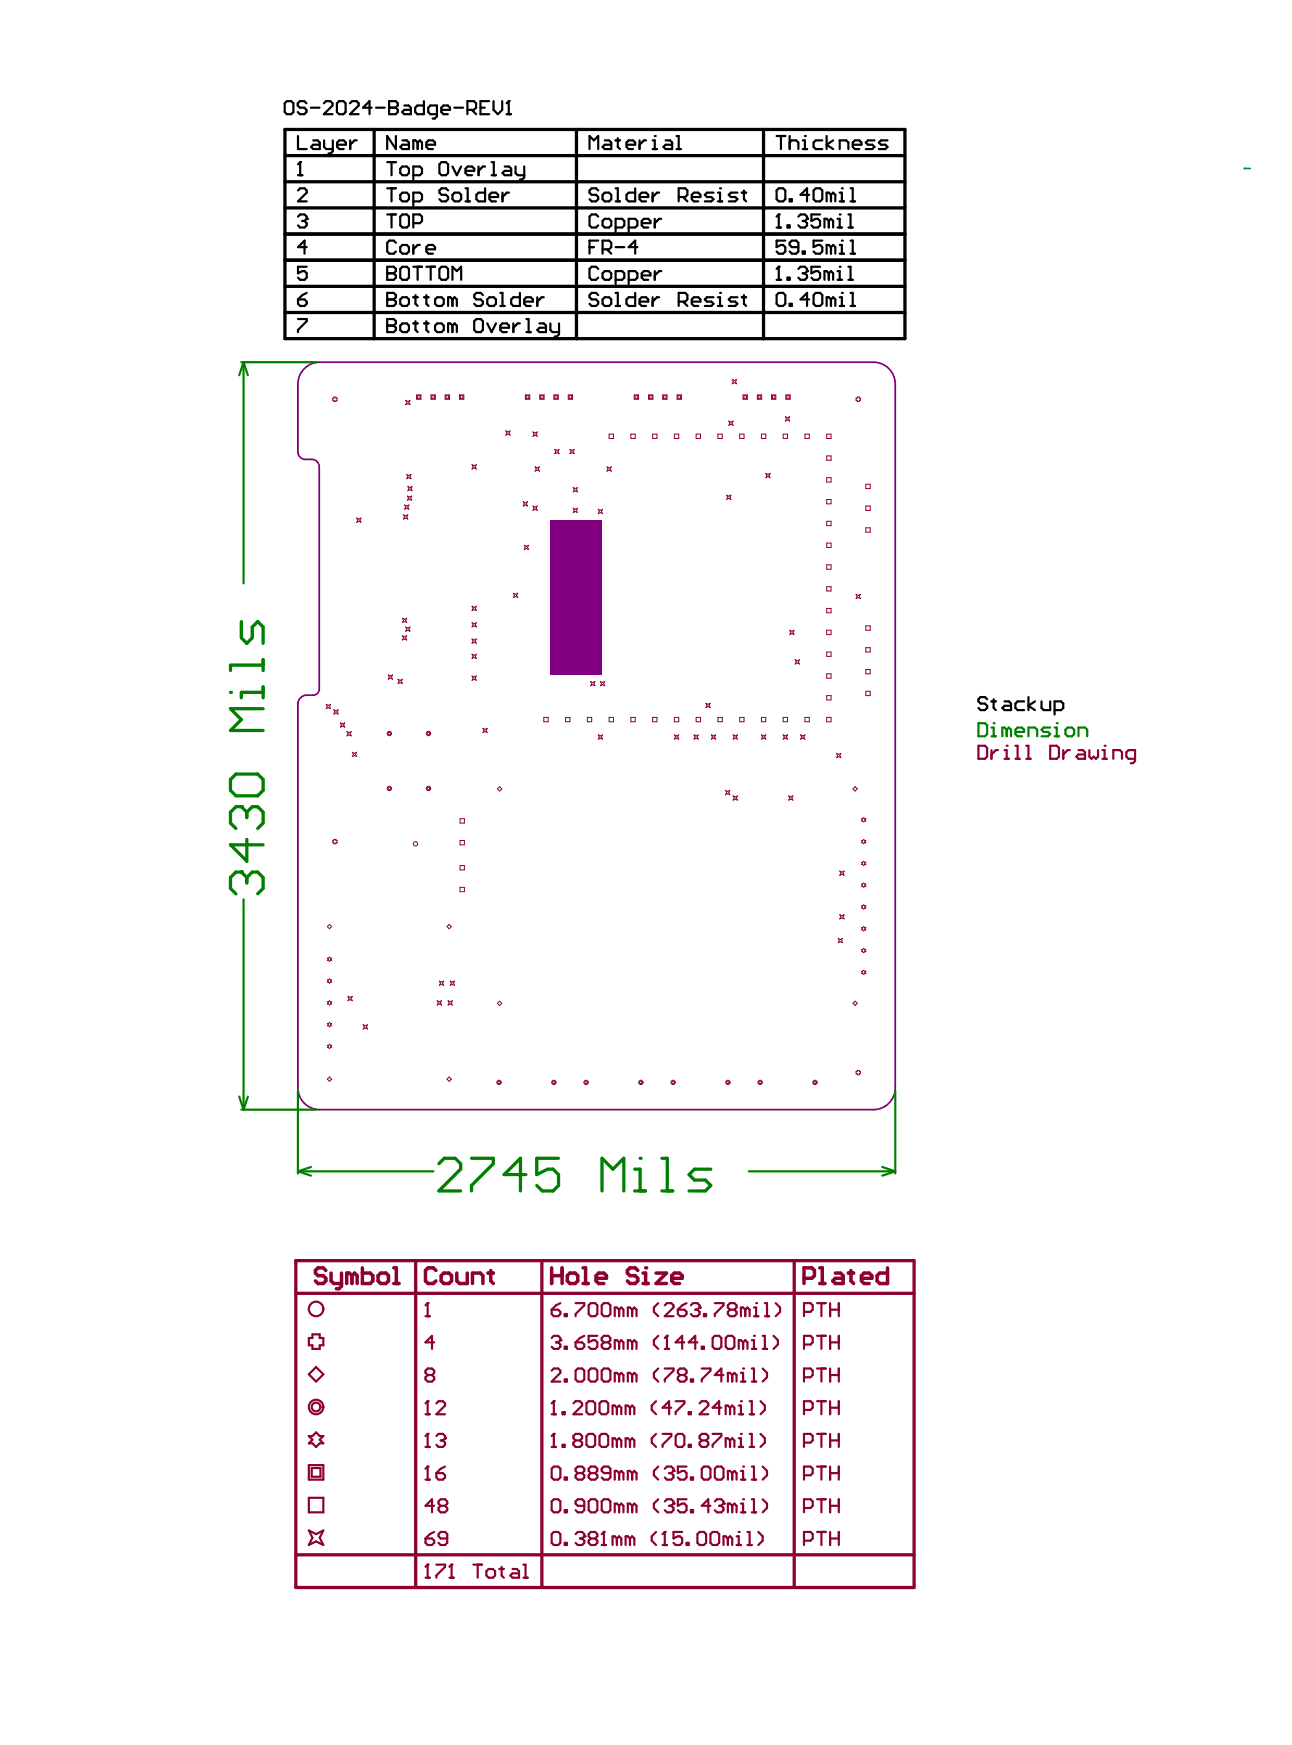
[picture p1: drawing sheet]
<svg xmlns="http://www.w3.org/2000/svg" width="501mm" height="677mm" viewBox="0 0 501 677" stroke-linecap="round" stroke-linejoin="round" font-family="sans-serif">
<path d="M124 140.5h214.9M118.5 178.2h2.5M119 269.7h2.5" fill="none" stroke="#800080" stroke-width=".67"/>
<path d="M115.6 149v26.4M347.4 149v273M123.9 181.1v86.2M115.6 273.1v148.9M124 430.5h214.9" fill="none" stroke="#800080" stroke-width=".68"/>
<path d="M213.7 201.8h19.8v60h-19.8z" fill-rule="evenodd" fill="#800080"/>
<path d="M124 140.5a8.4 8.4 0 0 0-8.4 8.5M338.9 140.5a8.4 8.4 0 0 1 8.5 8.5M115.6 175.4l.6 1.7 1 .8 1.3 .3M121 178.2l1.8 .7 .8 .9 .3 1.3M119 269.7a3.4 3.4 0 0 0-3.4 3.4M123.9 267.3l-.3 1.1-.6 .8-1.5 .5M115.6 422a8.4 8.4 0 0 0 8.4 8.5M347.4 422a8.4 8.4 0 0 1-8.5 8.5" fill="none" stroke="#800080" stroke-width=".68"/>
<path d="M482.8 65.3h2.3" fill="none" stroke="#008080" stroke-width=".68"/>
<circle cx="482.8" cy="65.3" r=".34" fill="#008080"/>
<path d="M145.2 50.2v81.2M223.7 50.2v81.2M296.3 50.2v81.2M351.1 50.2h-240.5v81.2h240.5v-81.2M110.6 70.5h240.5M110.6 60.4h240.5M110.6 90.8h240.5M110.6 80.7h240.5M110.6 111.1h240.5M110.6 100.9h240.5M110.6 121.2h240.5" fill="none" stroke="#000" stroke-width="1.3"/>
<g fill="none" stroke="#000" stroke-width=".84">
<path d="M111.3 39.2h1.7l.8 .9v3.4l-.8 .8h-1.7l-.8-.8v-3.4zM131.6 39.2h1.6l.9 .9v3.4l-.9 .8h-1.6l-.9-.8v-3.4zM151 39.2h2.5l.8 .9v.8l-.8 .9 .8 .8v.9l-.8 .8h-2.5zM164.5 39.2v5.1h-2.6l-.8-.8v-1.7l.8-.9h2.6M189.8 39.2h-3.4v5.1h3.4M191.5 39.2v3.4l1.7 1.7 1.7-1.7v-3.4M115.6 52.8v5h3.4M118.9 40.1l-.8-.9h-1.7l-.9 .9v.8l.9 .9h1.7l.8 .8v.9l-.8 .8h-1.7l-.9-.8M120.6 41.8h3.4M121.5 54.5h1.7l.9 .8v2.5h-2.6l-.8-.8 .8-.9h2.6M125.7 40.1l.8-.9h1.7l.8 .9v.8l-3.3 3.4h3.3M125.8 54.5v2.5l.8 .8h2.5"/>
<path d="M129.1 54.5v4.2l-.8 .8h-.9M130.8 56.1h3.4v-.8l-.9-.8h-1.6l-.9 .8v1.7l.9 .8h1.6M135.8 40.1l.8-.9h1.7l.9 .9v.8l-3.4 3.4h3.4M135.9 54.5v3.3M138.4 54.5h-.8l-1.7 1.6M144.2 41.8h-3.4l2.6-2.6v5.1M145.9 41.8h3.4M151 41.8h2.5M153.6 52.8v5l-3.4-5v5M156.1 54.5h1.7l.9 .8v2.5h-2.6l-.8-.8 .8-.9h2.6M156.9 40.9h1.7l.8 .9v2.5h-2.5l-.9-.8 .9-.9h2.5M162 55.3l-.8-.8h-.8v3.3"/>
<path d="M162 55.3l.9-.8 .8 .8v2.5M162 55.3v2.5M165.4 56.1h3.4v-.8l-.8-.8h-1.7l-.9 .8v1.7l.9 .8h1.7M169.5 44.3h-2.5l-.8-.8v-1.7l.8-.9h2.5v4.3l-.8 .8h-.8M171.2 42.6h3.4v-.8l-.8-.9h-1.7l-.9 .9v1.7l.9 .8h1.7M176.3 41.8h3.4M181.4 42.6h2.5l.8-.8v-1.7l-.8-.9h-2.5v5.1M183 42.6l1.7 1.7M186.4 41.8h1.7M196.5 44.3h1.7M196.5 40.1l.9-.9v5.1M228.7 57.8v-5l1.7 1.7 1.7-1.7v5"/>
<path d="M234.6 54.5h1.7l.9 .8v2.5h-2.6l-.8-.8 .8-.9h2.6M238.9 54.5h1.6M239.7 53.6v3.4l.8 .8M243.1 56.1h3.4v-.8l-.9-.8h-1.7l-.8 .8v1.7l.8 .8h1.7M248.1 54.5v3.3M250.7 54.5h-.9l-1.7 1.6M253.2 54.5h.9v3.3M253.2 57.8h1.7M258.3 54.5h1.7l.8 .8v2.5h-2.5l-.9-.8 .9-.9h2.5M262.5 57.8h1.7M262.5 52.8h.8v5M301.3 52.8h3.4"/>
<path d="M303 52.8v5M306.4 55.3l.8-.8h1.7l.9 .8v2.5M306.4 52.8v5M311.4 54.5h.9v3.3M311.4 57.8h1.7M319 54.5h-2.5l-.8 .8v1.7l.8 .8h2.5M320.7 52.8v5M323.3 54.5l-2.6 1.6 2.6 1.7M325.8 57.8v-3.3h2.5l.9 .8v2.5M330.9 56.1h3.3v-.8l-.8-.8h-1.7l-.8 .8v1.7l.8 .8h1.7M339.3 54.5h-2.5l-.9 .8 .9 .8h1.7l.8 .9-.8 .8h-2.6M344.4 54.5h-2.6l-.8 .8 .8 .8h1.7l.9 .9-.9 .8h-2.5"/>
<path d="M115.6 68h1.7M115.6 63.8l.9-.9v5.1M115.6 73.9l.9-.8h1.7l.8 .8v.8l-3.4 3.4h3.4M150.2 73.1h3.4M150.2 62.9h3.4M151.9 62.9v5.1M151.9 73.1v5M156.1 64.6h1.7l.9 .8v1.7l-.9 .9h-1.7l-.8-.9v-1.7zM156.1 74.7h1.7l.9 .9v1.7l-.9 .8h-1.7l-.8-.8v-1.7zM160.4 68h2.5l.8-.9v-1.7l-.8-.8h-2.5v5.1M160.4 78.1h2.5l.8-.8v-1.7l-.8-.9h-2.5v5.1M171.3 62.9h1.7l.9 .9v3.3l-.9 .9h-1.7l-.8-.9v-3.3z"/>
<path d="M173.9 73.9l-.9-.8h-1.7l-.8 .8v.8l.8 .9h1.7l.9 .8v.9l-.9 .8h-1.7l-.8-.8M175.6 64.6l1.6 3.4 1.7-3.4M176.4 74.7h1.7l.8 .9v1.7l-.8 .8h-1.7l-.8-.8v-1.7zM180.6 66.3h3.4v-.9l-.8-.8h-1.7l-.9 .8v1.7l.9 .9h1.7M180.6 78.1h1.7M180.6 73.1h.9v5M185.7 64.6v3.4M188.2 73.1v5h-2.5l-.9-.8v-1.7l.9-.9h2.5M188.2 64.6h-.8l-1.7 1.7M189.9 76.4h3.4v-.8l-.9-.9h-1.7l-.8 .9v1.7l.8 .8h1.7M190.7 68h1.7M190.7 62.9h.9v5.1"/>
<path d="M195 74.7v3.4M195.8 64.6h1.7l.8 .8v2.6h-2.5l-.8-.9 .8-.8h2.5M197.5 74.7h-.8l-1.7 1.7M200 64.6v2.5l.9 .9h2.5M203.4 64.6v4.2l-.8 .9h-.9M232.1 73.9l-.8-.8h-1.7l-.9 .8v.8l.9 .9h1.7l.8 .8v.9l-.8 .8h-1.7l-.9-.8M234.6 74.7h1.7l.9 .9v1.7l-.9 .8h-1.7l-.8-.8v-1.7zM238.9 78.1h1.6M238.9 73.1h.8v5M246.5 73.1v5h-2.6l-.8-.8v-1.7l.8-.9h2.6M248.1 76.4h3.4v-.8l-.8-.9h-1.7l-.9 .9v1.7l.9 .8h1.7M253.2 74.7v3.4"/>
<path d="M255.7 74.7h-.8l-1.7 1.7M263.3 76.4h2.6l.8-.8v-1.7l-.8-.8h-2.6v5M265 76.4l1.7 1.7M268.4 76.4h3.4v-.8l-.9-.9h-1.7l-.8 .9v1.7l.8 .8h1.7M276.8 74.7h-2.5l-.8 .9 .8 .8h1.7l.8 .9-.8 .8h-2.5M278.5 78.1h1.7M278.5 74.7h.9v3.4M286.1 74.7h-2.5l-.9 .9 .9 .8h1.7l.8 .9-.8 .8h-2.6M287.8 74.7h1.7M288.7 73.9v3.4l.8 .8M302.2 73.1h1.7l.8 .8v3.4l-.8 .8h-1.7l-.9-.8v-3.4zM306.4 77.3h.8v.8h-.8z"/>
<path d="M314 75.6h-3.4l2.5-2.5v5M316.5 73.1h1.7l.8 .8v3.4l-.8 .8h-1.7l-.8-.8v-3.4zM322.4 75.6l-.8-.9h-.9v3.4M322.4 75.6v2.5M322.4 75.6l.9-.9 .8 .9v2.5M325.8 78.1h1.7M325.8 74.7h.8v3.4M330 78.1h1.7M330 73.1h.9v5M115.6 84l.9-.8h1.7l.8 .8v.9l-.8 .8M117.3 85.7h.9M118.2 85.7l.8 .9v.8l-.8 .9h-1.7l-.9-.9"/>
<path d="M119 95.9h-3.4l2.6-2.6v5.1M150.2 83.2h3.4M151.9 83.2v5.1M153.6 94.2l-.8-.9h-1.7l-.9 .9v3.4l.9 .8h1.7l.8-.8M156.1 95h1.7l.9 .9v1.7l-.9 .8h-1.7l-.8-.8v-1.7zM156.1 83.2h1.7l.9 .8v3.4l-.9 .9h-1.7l-.8-.9v-3.4zM160.4 86.6h2.5l.8-.9v-1.7l-.8-.8h-2.5v5.1M160.4 95v3.4M162.9 95h-.9l-1.6 1.7M165.4 96.7h3.4v-.8l-.8-.9h-1.7l-.9 .9v1.7l.9 .8h1.7M228.7 95.9h1.7M232.1 93.3h-3.4v5.1"/>
<path d="M232.1 84l-.8-.8h-1.7l-.9 .8v3.4l.9 .9h1.7l.8-.9M233.8 96.7h2.5l.9-.8v-1.7l-.9-.9h-2.5v5.1M234.6 84.9h1.7l.9 .8v1.7l-.9 .9h-1.7l-.8-.9v-1.7zM235.5 96.7l1.7 1.7M238.9 88.3h2.5l.8-.9v-1.7l-.8-.8h-2.5v5.1M238.9 95.9h3.3M243.9 88.3h2.6l.8-.9v-1.7l-.8-.8h-2.6v5.1M247.3 95.9h-3.4l2.6-2.6v5.1M249 86.6h3.4v-.9l-.9-.8h-1.7l-.8 .8v1.7l.8 .9h1.7M254.1 84.9v3.4M256.6 84.9h-.9l-1.6 1.7M301.3 88.3h1.7"/>
<path d="M301.3 84l.9-.8v5.1M304.7 93.3h-3.4v2.6l1.7-.9h.9l.8 .9v1.7l-.8 .8h-1.7l-.9-.8M305.5 87.4h.9v.9h-.9zM309.8 95.9h-2.6l-.8-.9v-.8l.8-.9h1.7l.9 .9v3.4l-.9 .8h-1.7l-.8-.8M309.8 84l.8-.8h1.7l.8 .8v.9l-.8 .8M311.4 97.6h.9v.8h-.9zM311.4 85.7h.9M312.3 85.7l.8 .9v.8l-.8 .9h-1.7l-.8-.9M318.2 83.2h-3.4v2.5l1.7-.8h.9l.8 .8v1.7l-.8 .9h-1.7l-.9-.9M319 93.3h-3.3v2.6l1.7-.9h.8l.8 .9v1.7l-.8 .8h-1.7l-.8-.8M321.6 85.7l.8-.8 .9 .8v2.6M321.6 85.7l-.9-.8h-.8v3.4"/>
<path d="M321.6 85.7v2.6M322.4 95.9l-.8-.9h-.9v3.4M322.4 95.9v2.5M322.4 95.9l.9-.9 .8 .9v2.5M325 88.3h1.6M325 84.9h.8v3.4M325.8 98.4h1.7M325.8 95h.8v3.4M329.2 83.2h.8v5.1M329.2 88.3h1.7M330 93.3h.9v5.1M330 98.4h1.7"/>
<path d="M115.6 116.2h2.6l.8 .8v.9l-.8 .8h-1.7l-.9-.8zM119 103.5h-3.4v2.5l1.7-.8h.9l.8 .8v1.7l-.8 .9h-1.7l-.9-.9M119 113.6l-1.7 .9-1.7 1.7M150.2 103.5h2.6l.8 .8v.9l-.8 .8 .8 .9v.8l-.8 .9h-2.6zM150.2 113.6h2.6l.8 .9v.8l-.8 .9 .8 .8v.9l-.8 .8h-2.6zM150.2 106h2.6M150.2 116.2h2.6M156.1 103.5h1.7l.9 .8v3.4l-.9 .9h-1.7l-.8-.9v-3.4zM156.1 115.3h1.7l.9 .9v1.7l-.9 .8h-1.7l-.8-.8v-1.7zM160.4 103.5h3.3M160.4 115.3h1.6M161.2 114.5v3.4l.8 .8"/>
<path d="M162 103.5v5.1M164.6 115.3h1.7M165.4 114.5v3.4l.9 .8M165.4 103.5h3.4M167.1 103.5v5.1M169.6 115.3h1.7l.9 .9v1.7l-.9 .8h-1.7l-.8-.8v-1.7zM171.3 103.5h1.7l.9 .8v3.4l-.9 .9h-1.7l-.8-.9v-3.4zM175.6 116.2l-.9-.9h-.8v3.4M175.6 108.6v-5.1l1.6 1.7 1.7-1.7v5.1M175.6 116.2v2.5M175.6 116.2l.8-.9 .8 .9v2.5M187.4 114.5l-.9-.9h-1.7l-.8 .9v.8l.8 .9h1.7l.9 .8v.9l-.9 .8h-1.7l-.8-.8"/>
<path d="M189.9 115.3h1.7l.8 .9v1.7l-.8 .8h-1.7l-.8-.8v-1.7zM194.1 113.6h.9v5.1M194.1 118.7h1.7M201.7 113.6v5.1h-2.5l-.9-.8v-1.7l.9-.9h2.5M203.4 117h3.4v-.8l-.9-.9h-1.6l-.9 .9v1.7l.9 .8h1.6M208.5 115.3v3.4M211 115.3h-.8l-1.7 1.7M232.1 104.3l-.8-.8h-1.7l-.9 .8v3.4l.9 .9h1.7l.8-.9M232.1 114.5l-.8-.9h-1.7l-.9 .9v.8l.9 .9h1.7l.8 .8v.9l-.8 .8h-1.7l-.9-.8M234.6 105.2h1.7l.9 .8v1.7l-.9 .9h-1.7l-.8-.9v-1.7zM234.6 115.3h1.7l.9 .9v1.7l-.9 .8h-1.7l-.8-.8v-1.7zM238.9 108.6h2.5l.8-.9v-1.7l-.8-.8h-2.5v5"/>
<path d="M238.9 118.7h1.6M238.9 113.6h.8v5.1M243.9 108.6h2.6l.8-.9v-1.7l-.8-.8h-2.6v5M246.5 113.6v5.1h-2.6l-.8-.8v-1.7l.8-.9h2.6M248.1 117h3.4v-.8l-.8-.9h-1.7l-.9 .9v1.7l.9 .8h1.7M249 106.9h3.4v-.9l-.9-.8h-1.7l-.8 .8v1.7l.8 .9h1.7M253.2 115.3v3.4M254.1 105.2v3.4M255.7 115.3h-.8l-1.7 1.7M256.6 105.2h-.9l-1.6 1.7M263.3 117h2.6l.8-.8v-1.7l-.8-.9h-2.6v5.1M265 117l1.7 1.7"/>
<path d="M268.4 117h3.4v-.8l-.9-.9h-1.7l-.8 .9v1.7l.8 .8h1.7M276.8 115.3h-2.5l-.8 .9 .8 .8h1.7l.8 .9-.8 .8h-2.5M278.5 118.7h1.7M278.5 115.3h.9v3.4M286.1 115.3h-2.5l-.9 .9 .9 .8h1.7l.8 .9-.8 .8h-2.6M287.8 115.3h1.7M288.7 114.5v3.4l.8 .8M301.3 108.6h1.7M301.3 104.3l.9-.8v5.1M302.2 113.6h1.7l.8 .9v3.4l-.8 .8h-1.7l-.9-.8v-3.4zM305.5 107.7h.9v.9h-.9zM306.4 117.9h.8v.8h-.8z"/>
<path d="M309.8 104.3l.8-.8h1.7l.8 .8v.9l-.8 .8M311.4 106h.9M312.3 106l.8 .9v.8l-.8 .9h-1.7l-.8-.9M314 116.2h-3.4l2.5-2.6v5.1M316.5 113.6h1.7l.8 .9v3.4l-.8 .8h-1.7l-.8-.8v-3.4zM318.2 103.5h-3.4v2.5l1.7-.8h.9l.8 .8v1.7l-.8 .9h-1.7l-.9-.9M321.6 106l-.9-.8h-.8v3.4M321.6 106v2.6M321.6 106l.8-.8 .9 .8v2.6M322.4 116.2l-.8-.9h-.9v3.4M322.4 116.2v2.5M322.4 116.2l.9-.9 .8 .9v2.5"/>
<path d="M325 105.2h.8v3.4M325 108.6h1.6M325.8 115.3h.8v3.4M325.8 118.7h1.7M329.2 103.5h.8v5.1M329.2 108.6h1.7M330 113.6h.9v5.1M330 118.7h1.7M115.6 123.8h3.4v.8l-3.4 3.4v.8M150.2 123.8h2.6l.8 .8v.9l-.8 .8 .8 .9v.8l-.8 .8h-2.6zM150.2 126.3h2.6M156.1 125.5h1.7l.9 .8v1.7l-.9 .8h-1.7l-.8-.8v-1.7z"/>
<path d="M160.4 125.5h1.6M161.2 124.6v3.4l.8 .8M164.6 125.5h1.7M165.4 124.6v3.4l.9 .8M169.6 125.5h1.7l.9 .8v1.7l-.9 .8h-1.7l-.8-.8v-1.7zM175.6 126.3l-.9-.8h-.8v3.3M175.6 126.3v2.5M175.6 126.3l.8-.8 .8 .8v2.5M184.8 123.8h1.7l.9 .8v3.4l-.9 .8h-1.7l-.8-.8v-3.4zM189.1 125.5l1.6 3.3 1.7-3.3M194.1 127.2h3.4v-.9l-.8-.8h-1.7l-.9 .8v1.7l.9 .8h1.7M199.2 125.5v3.3"/>
<path d="M201.7 125.5h-.8l-1.7 1.7M204.3 123.8h.8v5M204.3 128.8h1.6M209.3 125.5h1.7l.8 .8v2.5h-2.5l-.8-.8 .8-.8h2.5M213.5 125.5v2.5l.9 .8h2.5M216.9 125.5v4.2l-.8 .8h-.9M383 271.3l-.8-.9h-1.7l-.9 .9v.8l.9 .9h1.7l.8 .8v.8l-.8 .9h-1.7l-.9-.9M384.7 272.1h1.7M385.5 271.3v3.3l.9 .9M389.8 272.1h1.6l.9 .9v2.5h-2.5l-.9-.9 .9-.8h2.5M397.4 272.1h-2.6l-.8 .9v1.6l.8 .9h2.6M399 270.4v5.1"/>
<path d="M401.6 272.1l-2.6 1.7 2.6 1.7M404.1 272.1v2.5l.9 .9h2.5v-3.4M409.2 275.5h2.5l.8-.9v-1.6l-.8-.9h-2.5v5.1"/>
</g>
<g fill="#000">
<circle cx="197.4" cy="39.2" r=".42"/>
<circle cx="151" cy="41.8" r=".42"/>
<circle cx="254.1" cy="52.8" r=".42"/>
<circle cx="312.3" cy="52.8" r=".42"/>
<circle cx="116.5" cy="62.9" r=".42"/>
<circle cx="279.4" cy="73.1" r=".42"/>
<circle cx="326.6" cy="73.1" r=".42"/>
<circle cx="119" cy="84.9" r=".42"/>
<circle cx="302.2" cy="83.2" r=".42"/>
<circle cx="313.1" cy="84.9" r=".42"/>
<circle cx="325.8" cy="83.2" r=".42"/>
<circle cx="326.6" cy="93.3" r=".42"/>
<circle cx="150.2" cy="116.2" r=".42"/>
<circle cx="150.2" cy="106" r=".42"/>
<circle cx="279.4" cy="113.6" r=".42"/>
<circle cx="302.2" cy="103.5" r=".42"/>
<circle cx="313.1" cy="105.2" r=".42"/>
<circle cx="325.8" cy="103.5" r=".42"/>
<circle cx="326.6" cy="113.6" r=".42"/>
<circle cx="150.2" cy="126.3" r=".42"/>
</g>
<g fill="none" stroke="#008000" stroke-width=".84">
<path d="M93.6 140.5h29.3M94.5 140.5l-1.7 5.1M94.5 140.5v85.8M94.5 140.5l1.7 5.1M379.6 280.6h2.6l.8 .8v3.4l-.8 .8h-2.6zM384.7 285.6h1.7M384.7 282.3h.8v3.3M94.5 348.9v81.6M92.8 425.4l1.7 5.1M93.6 430.5h29.3M96.2 425.4l-1.7 5.1M115.6 423.2v32.1"/>
<path d="M347.4 423.2v32.1M115.6 454.4l5.1 1.7M115.6 454.4h52.6M120.7 452.7l-5.1 1.7M290.6 454.4h56.8M342.3 452.7l5.1 1.7M347.4 454.4l-5.1 1.7"/>
</g>
<circle cx="385.5" cy="280.6" r=".42" fill="#008000"/>
<path d="M390.6 283.1l-.8-.8h-.9v3.3M390.6 283.1v2.5M390.6 283.1l.8-.8 .9 .8v2.5M394 283.9h3.4v-.8l-.9-.8h-1.7l-.8 .8v1.7l.8 .8h1.7M399 285.6v-3.3h2.6l.8 .8v2.5M407.5 282.3h-2.5l-.9 .8 .9 .8h1.6l.9 .9-.9 .8h-2.5M409.2 282.3h.8v3.3M409.2 285.6h1.7" fill="none" stroke="#008000" stroke-width=".84"/>
<circle cx="410" cy="280.6" r=".42" fill="#008000"/>
<path d="M414.2 282.3h1.7l.9 .8v1.7l-.9 .8h-1.7l-.8-.8v-1.7zM418.5 285.6v-3.3h2.5l.8 .8v2.5" fill="none" stroke="#008000" stroke-width=".84"/>
<path d="M93.6 338.3h-2.1l-2.1 2.1v4.3l2.1 2.1" fill="none" stroke="#008000" stroke-width="1.3"/>
<circle cx="93.6" cy="338.3" r=".63" fill="#008000"/>
<path d="M93.6 313h-2.1l-2.1 2.1v4.2l2.1 2.1M93.6 338.3l2.2 2.1M95.8 325.6v8.5l-6.4-6.3h12.7M95.8 340.4v2.2M95.8 340.4l2.1-2.1h2.1l2.1 2.1v4.3l-2.1 2.1" fill="none" stroke="#008000" stroke-width="1.3"/>
<circle cx="93.6" cy="313" r=".63" fill="#008000"/>
<path d="M102.1 266.5v4.2M102.1 274.9h-12.7l4.2 4.3-4.2 4.2h12.7M102.1 268.6h-8.5v2.1M91.5 300.3h8.5l2.1 2.1v4.2l-2.1 2.1h-8.5l-2.1-2.1v-4.2zM93.6 313l2.2 2.1M95.8 315.1v2.1M95.8 315.1l2.1-2.1h2.1l2.1 2.1v4.2l-2.1 2.1" fill="none" stroke="#008000" stroke-width="1.3"/>
<circle cx="89.4" cy="268.6" r=".63" fill="#008000"/>
<path d="M93.6 241.1v6.4l2.2 2.1 2.1-2.1v-4.3l2.1-2.1 2.1 2.1v6.4M102.1 255.9v4.3M102.1 258h-12.7v2.2M170.3 451.5l2.1-2.1h4.2l2.1 2.1v2.1l-8.4 8.4h8.4M182.9 449.4h8.5v2.1l-8.5 8.4v2.1M204 455.7h-8.4l6.3-6.3v12.6M216.7 449.4h-8.4v6.3l4.2-2.1h2.1l2.1 2.1v4.2l-2.1 2.1h-4.2l-2.1-2.1M246.2 453.6h2.2v8.4M233.6 462v-12.6l4.2 4.2 4.2-4.2v12.6M246.2 462h4.3" fill="none" stroke="#008000" stroke-width="1.3"/>
<circle cx="248.4" cy="449.4" r=".63" fill="#008000"/>
<path d="M256.8 449.4h2.1v12.6M275.8 453.6h-6.3l-2.2 2.1 2.2 2.1h4.2l2.1 2.1-2.1 2.1h-6.4M256.8 462h4.2" fill="none" stroke="#008000" stroke-width="1.3"/>
<g fill="none" stroke="#8d0034" stroke-width=".84">
<path d="M121.2 517.7h2.8v1.4h1.5v2.8h-1.5v1.4h-2.8v-1.4h-1.4v-2.8h1.4zM165.1 510.6h1.7M165.9 505.6v5M122.6 530.4l2.9 2.8-2.9 2.8-2.8-2.8zM165.9 533.5l-.8-.9v-.8l.8-.9h1.7l.9 .9v.8l-.9 .9M165.9 533.5l-.8 .8v.8l.8 .9h1.7l.9-.9v-.8l-.9-.8M165.9 533.5h1.7M168.5 520.8h-3.4l2.5-2.6v5.1M119.8 557.1h1.4l1.4-1.4 1.4 1.4h1.5l-1.5 1.4 1.5 1.4h-1.5l-1.4 1.5-1.4-1.5h-1.4l1.4-1.4zM119.8 568.4h5.7v5.6h-5.7zM121 569.5h3.3v3.4h-3.3zM119.8 593.8l2.8 1.4 2.9-1.4-1.5 2.8 1.5 2.8-2.9-1.4-2.8 1.4 1.4-2.8z"/>
<path d="M119.8 581.1h5.7v5.6h-5.7z"/>
</g>
<g fill="none" stroke="#8d0034" stroke-width=".39">
<path d="M129.5 154h.9v.5h.4v.8h-.4v.4h-.9v-.4h-.4v-.8h.4zM157.4 155.3l.8 .4 .9-.4-.4 .9 .4 .8-.9-.4-.8 .4 .4-.8zM161.6 153.2h1.7v1.7h-1.7zM162 153.5h1v1.1h-1zM167.2 153.2h1.7v1.7h-1.7zM167.6 153.5h1v1.1h-1zM172.7 153.2h1.7v1.7h-1.7zM173 153.5h1.1v1.1h-1.1zM178.3 153.2h1.7v1.7h-1.7zM178.6 153.5h1v1.1h-1zM203.9 153.2h1.7v1.7h-1.7zM204.2 153.5h1v1.1h-1z"/>
<path d="M209.4 153.2h1.7v1.7h-1.7zM209.8 153.5h1v1.1h-1zM214.9 153.2h1.7v1.7h-1.7zM215.3 153.5h1v1.1h-1zM220.5 153.2h1.7v1.7h-1.7zM220.8 153.5h1v1.1h-1zM246.1 153.2h1.7v1.7h-1.7zM246.4 153.5h1v1.1h-1zM251.6 153.2h1.7v1.7h-1.7zM252 153.5h1v1.1h-1zM257.1 153.2h1.7v1.7h-1.7zM257.5 153.5h1v1.1h-1z"/>
<path d="M262.7 153.2h1.7v1.7h-1.7zM263 153.5h1v1.1h-1zM284.1 147.2l.9 .4 .8-.4-.4 .8 .4 .9-.8-.4-.9 .4 .4-.9zM288.3 153.2h1.7v1.7h-1.7zM288.6 153.5h1v1.1h-1zM293.9 153.2h1.6v1.7h-1.6zM294.2 153.5h1v1.1h-1zM299.3 153.2h1.7v1.7h-1.7zM299.7 153.5h1v1.1h-1zM304.9 153.2h1.7v1.7h-1.7zM305.2 153.5h1.1v1.1h-1.1zM332.6 154h.8v.5h.4v.8h-.4v.4h-.8v-.4h-.4v-.8h.4z"/>
<path d="M196.2 167.2l.9 .4 .8-.4-.4 .8 .4 .8-.8-.4-.9 .4 .5-.8zM206.8 167.6l.8 .4 .9-.4-.5 .8 .5 .9-.9-.5-.8 .5 .4-.9zM215.2 174.3l.9 .5 .8-.5-.4 .9 .4 .8-.8-.4-.9 .4 .4-.8zM221.1 174.3l.9 .5 .8-.5-.4 .9 .4 .8-.8-.4-.9 .4 .5-.8zM236.3 168.4h1.7v1.7h-1.7zM244.8 168.4h1.7v1.7h-1.7zM253.2 168.4h1.7v1.7h-1.7zM261.7 168.4h1.7v1.7h-1.7zM270.1 168.4h1.7v1.7h-1.7zM278.5 168.4h1.7v1.7h-1.7zM282.8 163.3l.8 .5 .9-.5-.5 .9 .5 .8-.9-.4-.8 .4 .4-.8zM287 168.4h1.7v1.7h-1.7z"/>
<path d="M295.4 168.4h1.7v1.7h-1.7zM303.9 168.4h1.7v1.7h-1.7zM304.7 161.7l.9 .4 .8-.4-.4 .8 .4 .8-.8-.4-.9 .4 .4-.8zM312.3 168.4h1.7v1.7h-1.7zM320.8 168.4h1.7v1.7h-1.7zM320.8 176.9h1.7v1.7h-1.7zM156.5 199.7l.9 .4 .8-.4-.4 .8 .4 .9-.8-.4-.9 .4 .5-.9zM157 195.9l.8 .4 .9-.4-.5 .8 .5 .9-.9-.4-.8 .4 .4-.9zM157.8 184.1l.9 .4 .8-.4-.4 .8 .4 .8-.8-.4-.9 .4 .4-.8zM158.1 192.4l.8 .5 .9-.5-.5 .9 .5 .8-.9-.4-.8 .4 .4-.8zM158.2 188.7l.9 .4 .8-.4-.4 .9 .4 .8-.8-.4-.9 .4 .5-.8zM183.1 180.3l.9 .4 .8-.4-.4 .8 .4 .8-.8-.4-.9 .4 .5-.8z"/>
<path d="M203 194.6l.8 .4 .9-.4-.4 .9 .4 .8-.9-.4-.8 .4 .4-.8zM206.8 196.3l.8 .4 .9-.4-.5 .9 .5 .8-.9-.4-.8 .4 .4-.8zM207.6 181.1l.9 .4 .8-.4-.4 .8 .4 .9-.8-.4-.9 .4 .4-.9zM222.4 197.2l.8 .4 .9-.4-.4 .8 .4 .9-.9-.5-.8 .5 .4-.9zM222.4 189.1l.8 .5 .9-.5-.4 .9 .4 .8-.9-.4-.8 .4 .4-.8zM232.1 197.6l.9 .4 .8-.4-.4 .8 .4 .9-.8-.4-.9 .4 .4-.9zM235.5 181.1l.8 .4 .9-.4-.4 .8 .4 .9-.9-.4-.8 .4 .4-.9zM281.9 192.1l.9 .4 .8-.4-.4 .8 .4 .9-.8-.4-.9 .4 .4-.9zM297.1 183.6l.9 .5 .8-.5-.4 .9 .4 .8-.8-.4-.9 .4 .4-.8zM320.8 185.3h1.7v1.7h-1.7zM320.8 193.8h1.7v1.7h-1.7zM336 187.9h1.6v1.7h-1.6z"/>
<path d="M336 196.3h1.6v1.7h-1.6zM138.4 201l.8 .4 .9-.4-.4 .8 .4 .9-.9-.5-.8 .5 .4-.9zM203.4 211.5l.9 .5 .8-.5-.4 .9 .4 .8-.8-.4-.9 .4 .4-.8zM320.8 202.2h1.7v1.7h-1.7zM320.8 210.7h1.7v1.7h-1.7zM320.8 219.1h1.7v1.7h-1.7zM336 204.8h1.6v1.7h-1.6zM156.1 239.9l.9 .4 .8-.4-.4 .8 .4 .8-.8-.4-.9 .4 .4-.8zM183.1 235.2l.9 .4 .8-.4-.4 .8 .4 .9-.8-.4-.9 .4 .5-.9zM199.2 230.1l.8 .5 .9-.5-.4 .9 .4 .8-.9-.4-.8 .4 .4-.8zM320.8 227.6h1.7v1.7h-1.7zM320.8 236h1.7v1.7h-1.7z"/>
<path d="M332.2 230.6l.8 .4 .8-.4-.4 .8 .4 .8-.8-.4-.8 .4 .4-.8zM156.1 246.6l.9 .4 .8-.4-.4 .9 .4 .8-.8-.4-.9 .4 .4-.8zM157.4 243.2l.8 .5 .9-.5-.4 .9 .4 .8-.9-.4-.8 .4 .4-.8zM183.1 253.8l.9 .4 .8-.4-.4 .8 .4 .9-.8-.4-.9 .4 .5-.9zM183.1 247.9l.9 .4 .8-.4-.4 .8 .4 .9-.8-.4-.9 .4 .5-.9zM183.1 241.5l.9 .5 .8-.5-.4 .9 .4 .8-.8-.4-.9 .4 .5-.8zM306.4 244.5l.9 .4 .8-.4-.4 .8 .4 .9-.8-.4-.9 .4 .4-.9zM308.5 255.9l.9 .4 .8-.4-.4 .9 .4 .8-.8-.4-.9 .4 .4-.8zM320.8 244.5h1.7v1.7h-1.7zM320.8 253h1.7v1.6h-1.7zM336 259.7h1.6v1.7h-1.6zM336 251.3h1.6v1.7h-1.6z"/>
<path d="M336 242.8h1.6v1.7h-1.6zM126.6 273.2l.8 .5 .9-.5-.5 .9 .5 .8-.9-.4-.8 .4 .4-.8zM129.5 275.4l.9 .4 .8-.4-.4 .8 .4 .9-.8-.5-.9 .5 .5-.9zM150.6 261.8l.9 .5 .8-.5-.4 .9 .4 .8-.8-.4-.9 .4 .5-.8zM154.4 263.5l.9 .4 .8-.4-.4 .9 .4 .8-.8-.4-.9 .4 .5-.8zM183.1 262.3l.9 .4 .8-.4-.4 .8 .4 .8-.8-.4-.9 .4 .5-.8zM211 278.3h1.7v1.7h-1.7zM219.4 278.3h1.7v1.7h-1.7zM227.9 278.3h1.7v1.7h-1.7zM229.2 264.4l.8 .4 .8-.4-.4 .8 .4 .9-.8-.5-.8 .5 .4-.9zM233 264.4l.8 .4 .8-.4-.4 .8 .4 .9-.8-.5-.8 .5 .4-.9zM236.3 278.3h1.7v1.7h-1.7z"/>
<path d="M244.8 278.3h1.7v1.7h-1.7zM253.2 278.3h1.7v1.7h-1.7zM261.7 278.3h1.7v1.7h-1.7zM270.1 278.3h1.7v1.7h-1.7zM273.9 272.8l.8 .4 .9-.4-.4 .9 .4 .8-.9-.4-.8 .4 .4-.8zM278.5 278.3h1.7v1.7h-1.7zM287 278.3h1.7v1.7h-1.7zM295.4 278.3h1.7v1.7h-1.7zM303.9 278.3h1.7v1.7h-1.7zM312.3 278.3h1.7v1.7h-1.7zM320.8 278.3h1.7v1.7h-1.7zM320.8 261.4h1.7v1.7h-1.7z"/>
<path d="M320.8 269.9h1.7v1.7h-1.7zM336 268.2h1.6v1.7h-1.6zM132.1 280.4l.8 .5 .9-.5-.5 .9 .5 .8-.9-.4-.8 .4 .4-.8zM134.6 283.8l.8 .4 .9-.4-.4 .9 .4 .8-.9-.4-.8 .4 .4-.8zM136.7 291.8l.9 .5 .8-.5-.4 .9 .4 .8-.8-.4-.9 .4 .4-.8zM187.4 282.5l.8 .5 .9-.5-.5 .9 .5 .8-.9-.4-.8 .4 .4-.8zM232.1 285.1l.9 .4 .8-.4-.4 .8 .4 .9-.8-.4-.9 .4 .4-.9zM261.7 285.1l.8 .4 .9-.4-.5 .8 .5 .9-.9-.4-.8 .4 .4-.9zM269.3 285.1l.8 .4 .8-.4-.4 .8 .4 .9-.8-.4-.8 .4 .4-.9zM276 285.1l.9 .4 .8-.4-.4 .8 .4 .9-.8-.4-.9 .4 .4-.9zM284.5 285.1l.8 .4 .8-.4-.4 .8 .4 .9-.8-.4-.8 .4 .4-.9zM295.4 285.1l.9 .4 .8-.4-.4 .8 .4 .9-.8-.4-.9 .4 .5-.9z"/>
<path d="M303.9 285.1l.8 .4 .9-.4-.5 .8 .5 .9-.9-.4-.8 .4 .4-.9zM310.6 285.1l.9 .4 .8-.4-.4 .8 .4 .9-.8-.4-.9 .4 .5-.9zM324.6 292.3l.8 .4 .9-.4-.5 .8 .5 .9-.9-.5-.8 .5 .4-.9zM178.5 317.6h1.7v1.7h-1.7zM193.8 305.2l.9 .8-.9 .9-.8-.9zM281.5 306.6l.8 .5 .9-.5-.4 .9 .4 .8-.9-.4-.8 .4 .4-.8zM284.5 308.8l.8 .4 .8-.4-.4 .8 .4 .8-.8-.4-.8 .4 .4-.8zM306 308.8l.8 .4 .9-.4-.4 .8 .4 .8-.9-.4-.8 .4 .4-.8zM331.8 305.2l.8 .8-.8 .9-.9-.9zM334.3 317.6l.8-.4 .9 .4-.5 .5 .5 .4-.9 .4-.8-.4 .4-.4zM129.5 325.7h.9v.4h.4v.8h-.4v.5h-.9v-.5h-.4v-.8h.4zM178.5 326.1h1.7v1.7h-1.7z"/>
<path d="M178.5 335.8h1.7v1.7h-1.7zM325.8 337.9l.9 .4 .8-.4-.4 .9 .4 .8-.8-.4-.9 .4 .5-.8zM334.3 326.1l.8-.4 .9 .4-.5 .4 .5 .4-.9 .5-.8-.5 .4-.4zM334.3 334.5l.8-.4 .9 .4-.5 .5 .5 .4-.9 .4-.8-.4 .4-.4zM127.8 358.6l.9 .9-.9 .8-.8-.8zM174.3 358.6l.8 .9-.8 .8-.9-.8zM178.5 344.3h1.7v1.6h-1.7zM325.8 354.8l.9 .4 .8-.4-.4 .9 .4 .8-.8-.4-.9 .4 .5-.8zM334.3 359.9l.8-.4 .9 .4-.5 .4 .5 .4-.9 .5-.8-.5 .4-.4zM334.3 351.4l.8-.4 .9 .4-.5 .5 .5 .4-.9 .4-.8-.4 .4-.4zM334.3 343l.8-.4 .9 .4-.5 .4 .5 .4-.9 .5-.8-.5 .4-.4zM127 371.7l.8-.4 .9 .4-.4 .5 .4 .4-.9 .4-.8-.4 .4-.4z"/>
<path d="M325.2 364l.9 .5 .8-.5-.4 .9 .4 .8-.8-.4-.9 .4 .5-.8zM334.3 376.8l.8-.4 .9 .4-.5 .4 .5 .5-.9 .4-.8-.4 .4-.5zM334.3 368.4l.8-.5 .9 .5-.5 .4 .5 .4-.9 .4-.8-.4 .4-.4zM127 397.1l.8-.4 .9 .4-.4 .4 .4 .4-.9 .5-.8-.5 .4-.4zM127 388.6l.8-.4 .9 .4-.4 .5 .4 .4-.9 .4-.8-.4 .4-.4zM127 380.2l.8-.4 .9 .4-.4 .4 .4 .4-.9 .5-.8-.5 .4-.4zM135 386.5l.9 .5 .8-.5-.4 .9 .4 .8-.8-.4-.9 .4 .4-.8zM140.9 397.5l.9 .4 .8-.4-.4 .9 .4 .8-.8-.4-.9 .4 .5-.8zM169.6 388.2l.9 .4 .8-.4-.4 .9 .4 .8-.8-.4-.9 .4 .5-.8zM170.5 380.6l.8 .4 .9-.4-.5 .9 .5 .8-.9-.4-.8 .4 .4-.8zM173.9 388.2l.8 .4 .8-.4-.4 .9 .4 .8-.8-.4-.8 .4 .4-.8zM174.7 380.6l.8 .4 .9-.4-.4 .9 .4 .8-.9-.4-.8 .4 .4-.8z"/>
<path d="M193.8 388.4l.9 .8-.9 .9-.8-.9zM331.8 388.4l.8 .8-.8 .9-.9-.9zM127 405.5l.8-.4 .9 .4-.4 .5 .4 .4-.9 .4-.8-.4 .4-.4zM127.8 417.8l.9 .9-.9 .8-.8-.8zM174.3 417.8l.8 .9-.8 .8-.9-.8zM332.6 415.3h.8v.4h.4v.8h-.4v.5h-.8v-.5h-.4v-.8h.4z"/>
</g>
<path d="M114.8 489.1h239.9v126.8h-239.9zM161.3 489.1v126.8M210.2 489.1v126.8M308.2 489.1v126.8M114.8 501.8h239.9M114.8 603.2h239.9" fill="none" stroke="#8d0034" stroke-width="1.3"/>
<circle cx="165.9" cy="505.6" r=".42" fill="#8d0034"/>
<g fill="none" stroke="#8d0034" stroke-width=".84">
<path d="M165.9 505.6l-.8 .8M312 508.9h2.5l.8-.8v-1.7l-.8-.8h-2.5v5M317 518.2h3.4M317 505.6h3.4M318.7 505.6v5M318.7 518.2v5.1M322.1 505.6v5M322.1 518.2v5.1M322.1 508.1h3.4M325.5 505.6v5M325.5 518.2v5.1M312 521.6h2.5l.8-.8v-1.7l-.8-.9h-2.5v5.1"/>
<path d="M312 534.3h2.5l.8-.8v-1.7l-.8-.9h-2.5v5.1M317 530.9h3.4M318.7 530.9v5.1M322.1 530.9v5.1M322.1 533.5h3.4M322.1 520.8h3.4M325.5 530.9v5.1M312 547h2.5l.8-.9v-1.7l-.8-.8h-2.5v5.1M312 559.7h2.5l.8-.9v-1.7l-.8-.8h-2.5v5.1M317 556.3h3.4M317 543.6h3.4M318.7 543.6v5.1"/>
<path d="M318.7 556.3v5.1M322.1 543.6v5.1M322.1 556.3v5.1M322.1 558.8h3.4M322.1 546.1h3.4M325.5 543.6v5.1M325.5 556.3v5.1M165.1 574h1.7M165.9 569v5M312 572.3h2.5l.8-.8v-1.7l-.8-.8h-2.5v5M317 569h3.4M318.7 569v5"/>
<path d="M322.1 569v5M322.1 571.5h3.4M325.5 569v5M165.1 596.9h2.5l.9 .8v.9l-.9 .8h-1.7l-.8-.8zM168.5 584.2h-3.4l2.5-2.6v5.1M168.5 594.3l-1.7 .9-1.7 1.7M171 584.2l-.8-.9v-.8l.8-.9h1.7l.8 .9v.8l-.8 .9M171 584.2h1.7M171 584.2l-.8 .8v.9l.8 .8h1.7l.8-.8v-.9l-.8-.8M173.5 596.9h-2.5l-.8-.9v-.8l.8-.9h1.7l.8 .9v3.4l-.8 .8h-1.7l-.8-.8M312 585h2.5l.8-.8v-1.7l-.8-.9h-2.5v5.1M312 597.7h2.5l.8-.8v-1.7l-.8-.9h-2.5v5.1"/>
<path d="M317 594.3h3.4M317 581.6h3.4M318.7 581.6v5.1M318.7 594.3v5.1M322.1 581.6v5.1M322.1 594.3v5.1M322.1 596.9h3.4M322.1 584.2h3.4M325.5 581.6v5.1M325.5 594.3v5.1"/>
</g>
<circle cx="165.9" cy="569" r=".42" fill="#8d0034"/>
<path d="M165.9 556.3v5.1M165.1 561.4h1.7M165.9 569l-.8 .8M169.3 571.5h2.5l.9 .8v.9l-.9 .8h-1.6l-.9-.8zM172.7 569l-1.7 .8-1.7 1.7" fill="none" stroke="#8d0034" stroke-width=".84"/>
<circle cx="165.9" cy="556.3" r=".42" fill="#8d0034"/>
<path d="M165.9 556.3l-.8 .8M169.3 557.1l.9-.8h1.6l.9 .8v.9" fill="none" stroke="#8d0034" stroke-width=".84"/>
<circle cx="172.7" cy="558" r=".42" fill="#8d0034"/>
<path d="M165.1 548.7h1.7M165.9 543.6v5.1M171 558.8h.8M171.8 558.8l.9 .9v.8l-.9 .9h-1.6l-.9-.9M172.7 558l-.9 .8" fill="none" stroke="#8d0034" stroke-width=".84"/>
<circle cx="165.9" cy="543.6" r=".42" fill="#8d0034"/>
<path d="M379.6 289.3h2.6l.8 .9v3.3l-.8 .9h-2.6zM384.7 291v3.4M387.2 291h-.8l-1.7 1.7M389.8 294.4h1.6M389.8 291h.8v3.4M165.9 543.6l-.8 .8M169.3 544.4l.9-.8h1.6l.9 .8v.9l-3.4 3.4h3.4" fill="none" stroke="#8d0034" stroke-width=".84"/>
<circle cx="390.6" cy="289.3" r=".42" fill="#8d0034"/>
<path d="M394 294.4h1.7M394 289.3h.8v5.1M398.2 294.4h1.7M398.2 289.3h.8v5.1M407.5 289.3h2.5l.9 .9v3.3l-.9 .9h-2.5zM412.5 291v3.4M415.1 291h-.9l-1.7 1.7M418.5 291h1.6l.9 .9v2.5h-2.5l-.9-.9 .9-.8h2.5M422.7 291v2.5l.8 .9 .9-.9 .8 .9 .9-.9v-2.5M427.7 294.4h1.7M427.7 291h.9v3.4" fill="none" stroke="#8d0034" stroke-width=".84"/>
<circle cx="428.6" cy="289.3" r=".42" fill="#8d0034"/>
<path d="M432 294.4v-3.4h2.5l.8 .9v2.5M440.4 294.4h-2.5l-.9-.9v-1.6l.9-.9h2.5v4.2l-.8 .9h-.9M165.1 612.1h1.7M165.9 607v5.1" fill="none" stroke="#8d0034" stroke-width=".84"/>
<circle cx="165.9" cy="607" r=".42" fill="#8d0034"/>
<path d="M165.9 607l-.8 .9M169.3 607h3.4v.9l-3.4 3.3v.9M174.4 612.1h1.7M175.2 607v5.1" fill="none" stroke="#8d0034" stroke-width=".84"/>
<circle cx="175.2" cy="607" r=".42" fill="#8d0034"/>
<path d="M175.2 607l-.8 .9M183.7 607h3.3M185.3 607v5.1M189.6 608.7h1.7l.8 .8v1.7l-.8 .9h-1.7l-.9-.9v-1.7zM193.8 608.7h1.7M194.6 607.9v3.3l.9 .9M198.8 608.7h1.7l.9 .8v2.6h-2.6l-.8-.9 .8-.8h2.6M203.1 607h.8v5.1M203.1 612.1h1.7" fill="none" stroke="#8d0034" stroke-width=".84"/>
<g fill="none" stroke="#8d0034" stroke-width="1.4">
<path d="M126.4 492.9l-1-1h-2l-1 1v1l1 1h2l1 1v1l-1 1.1h-2l-1-1.1M128.5 493.9v3l1 1.1h3M132.5 493.9v5.1l-1 1h-1M136.6 494.9l-1.1-1h-1v4.1M136.6 494.9l1-1 1 1v3.1M136.6 494.9v3.1M140.6 491.9v6.1h3l1.1-1.1v-2l-1.1-1h-3M147.7 493.9h2l1 1v2l-1 1.1h-2l-1-1.1v-2zM152.8 491.9h1v6.1M152.8 498h2M169.1 492.9l-1-1h-2l-1 1v4l1 1.1h2l1-1.1M172.2 493.9h2l1 1v2l-1 1.1h-2l-1-1.1v-2z"/>
<path d="M177.2 493.9v3l1.1 1.1h3v-4.1M183.3 498v-4.1h3.1l1 1v3.1M189.4 493.9h2M190.4 492.9v4l1 1.1M214 494.9h4.1M214 491.9v6.1M218.1 491.9v6.1M221.1 493.9h2.1l1 1v2l-1 1.1h-2.1l-1-1.1v-2zM226.2 491.9h1v6.1M226.2 498h2M231.3 495.9h4v-1l-1-1h-2l-1 1v2l1 1.1h2M247.5 492.9l-1-1h-2.1l-1 1v1l1 1h2.1l1 1v1l-1 1.1h-2.1l-1-1.1"/>
<path d="M249.5 498h2M249.5 493.9h1v4.1M312 495.9h3l1-1v-2l-1-1h-3v6.1M318 491.9h1v6.1M318 498h2.1M324.1 493.9h2l1 1v3.1h-3l-1-1.1 1-1h3M329.2 493.9h2M330.2 492.9v4l1 1.1M334.2 495.9h4.1v-1l-1-1h-2.1l-1 1v2l1 1.1h2.1M344.4 491.9v6.1h-3.1l-1-1.1v-2l1-1h3.1"/>
</g>
<circle cx="250.5" cy="491.9" r=".68" fill="#8d0034"/>
<path d="M254.6 493.9h4l-4 4.1h4M260.6 495.9h4.1v-1l-1-1h-2.1l-1 1v2l1 1.1h2.1" fill="none" stroke="#8d0034" stroke-width="1.4"/>
<path d="M214.9 594.3h1.7l.8 .9v3.4l-.8 .8h-1.7l-.9-.8v-3.4zM219.1 598.6h.9v.8h-.9zM223.3 595.2l.9-.9h1.7l.8 .9v.8" fill="none" stroke="#8d0034" stroke-width=".84"/>
<circle cx="226.7" cy="596" r=".42" fill="#8d0034"/>
<path d="M225 596.9h.9M225.9 596.9l.8 .8v.9l-.8 .8h-1.7l-.9-.8M226.7 596l-.8 .9M229.2 596.9h1.7M229.2 596.9l-.8 .8v.9l.8 .8h1.7l.9-.8v-.9l-.9-.8M229.2 596.9l-.8-.9v-.8l.8-.9h1.7l.9 .9v.8l-.9 .9M233.5 599.4h1.6M234.3 594.3v5.1" fill="none" stroke="#8d0034" stroke-width=".84"/>
<circle cx="234.3" cy="594.3" r=".42" fill="#8d0034"/>
<path d="M234.3 594.3l-.8 .9M239.4 596.9l-.9-.9h-.8v3.4M239.4 596.9v2.5M239.4 596.9l.8-.9 .9 .9v2.5M244.4 596.9l-.8-.9h-.9v3.4M244.4 596.9v2.5M244.4 596.9l.9-.9 .8 .9v2.5M254.6 594.3l-1.7 1.7v1.7l1.7 1.7M257.1 599.4h1.7M257.9 594.3v5.1" fill="none" stroke="#8d0034" stroke-width=".84"/>
<circle cx="257.9" cy="594.3" r=".42" fill="#8d0034"/>
<path d="M257.9 594.3l-.8 .9M264.7 594.3h-3.4v2.6l1.7-.9h.8l.9 .9v1.7l-.9 .8h-1.6l-.9-.8M266.4 598.6h.8v.8h-.8zM271.4 594.3h1.7l.9 .9v3.4l-.9 .8h-1.7l-.8-.8v-3.4zM276.5 594.3h1.7l.8 .9v3.4l-.8 .8h-1.7l-.8-.8v-3.4zM282.4 596.9l-.8-.9h-.9v3.4M282.4 596.9v2.5M282.4 596.9l.9-.9 .8 .9v2.5M285.8 596h.8v3.4M285.8 599.4h1.7" fill="none" stroke="#8d0034" stroke-width=".84"/>
<circle cx="286.6" cy="594.3" r=".42" fill="#8d0034"/>
<g fill="none" stroke="#8d0034" stroke-width=".84">
<path d="M214.9 581.6h1.7l.8 .9v3.4l-.8 .8h-1.7l-.9-.8v-3.4zM219.1 585.9h.9v.8h-.9zM226.7 584.2h-2.5l-.9-.9v-.8l.9-.9h1.7l.8 .9v3.4l-.8 .8h-1.7l-.9-.8M229.2 581.6h1.7l.9 .9v3.4l-.9 .8h-1.7l-.8-.8v-3.4zM234.3 581.6h1.7l.8 .9v3.4l-.8 .8h-1.7l-.8-.8v-3.4zM240.2 584.2l-.8-.9h-.9v3.4M240.2 584.2v2.5M240.2 584.2l.9-.9 .8 .9v2.5M245.3 584.2l-.9-.9h-.8v3.4M245.3 584.2v2.5M245.3 584.2l.8-.9 .9 .9v2.5M255.4 581.6l-1.7 1.7v1.7l1.7 1.7"/>
<path d="M257.9 582.5l.9-.9h1.7l.8 .9v.8M290 599.4h1.7M290 594.3h.9v5.1M294.2 594.3l1.7 1.7v1.7l-1.7 1.7"/>
</g>
<circle cx="261.3" cy="583.3" r=".42" fill="#8d0034"/>
<path d="M259.6 584.2h.9M260.5 584.2l.8 .8v.9l-.8 .8h-1.7l-.9-.8M261.3 583.3l-.8 .9M266.4 581.6h-3.4v2.6l1.7-.9h.8l.9 .9v1.7l-.9 .8h-1.7l-.8-.8M268.1 585.9h.8v.8h-.8zM275.7 584.2h-3.4l2.5-2.6v5.1M277.3 582.5l.9-.9h1.7l.8 .9v.8" fill="none" stroke="#8d0034" stroke-width=".84"/>
<circle cx="280.7" cy="583.3" r=".42" fill="#8d0034"/>
<path d="M279 584.2h.9M279.9 584.2l.8 .8v.9l-.8 .8h-1.7l-.9-.8M280.7 583.3l-.8 .9M284.1 584.2l-.8-.9h-.9v3.4M284.1 584.2v2.5M284.1 584.2l.8-.9 .9 .9v2.5M287.5 586.7h1.7M287.5 583.3h.8v3.4" fill="none" stroke="#8d0034" stroke-width=".84"/>
<circle cx="288.3" cy="581.6" r=".42" fill="#8d0034"/>
<g fill="none" stroke="#8d0034" stroke-width=".84">
<path d="M214.9 569h1.7l.8 .8v3.4l-.8 .8h-1.7l-.9-.8v-3.4zM219.1 573.2h.9v.8h-.9zM224.2 571.5l-.9-.8v-.9l.9-.8h1.7l.8 .8v.9l-.8 .8M224.2 571.5l-.9 .8v.9l.9 .8h1.7l.8-.8v-.9l-.8-.8M224.2 571.5h1.7M229.2 571.5l-.8-.8v-.9l.8-.8h1.7l.9 .8v.9l-.9 .8M229.2 571.5l-.8 .8v.9l.8 .8h1.7l.9-.8v-.9l-.9-.8M229.2 571.5h1.7M236.8 571.5h-2.5l-.8-.8v-.9l.8-.8h1.7l.8 .8v3.4l-.8 .8h-1.7l-.8-.8M240.2 571.5l-.8-.8h-.9v3.3M240.2 571.5v2.5M240.2 571.5l.9-.8 .8 .8v2.5"/>
<path d="M245.3 571.5l-.9-.8h-.8v3.3M245.3 571.5v2.5M245.3 571.5l.8-.8 .9 .8v2.5M255.4 569l-1.7 1.7v1.6l1.7 1.7M257.9 569.8l.9-.8h1.7l.8 .8v.9M291.7 586.7h1.7M291.7 581.6h.8v5.1M295.9 581.6l1.7 1.7v1.7l-1.7 1.7"/>
</g>
<circle cx="261.3" cy="570.7" r=".42" fill="#8d0034"/>
<path d="M259.6 571.5h.9M260.5 571.5l.8 .8v.9l-.8 .8h-1.7l-.9-.8M261.3 570.7l-.8 .8M266.4 569h-3.4v2.5l1.7-.8h.8l.9 .8v1.7l-.9 .8h-1.7l-.8-.8M268.1 573.2h.8v.8h-.8zM273.1 569h1.7l.9 .8v3.4l-.9 .8h-1.7l-.8-.8v-3.4zM278.2 569h1.7l.8 .8v3.4l-.8 .8h-1.7l-.9-.8v-3.4zM284.1 571.5l-.8-.8h-.9v3.3M284.1 571.5v2.5M284.1 571.5l.8-.8 .9 .8v2.5M287.5 574h1.7M287.5 570.7h.8v3.3" fill="none" stroke="#8d0034" stroke-width=".84"/>
<circle cx="288.3" cy="569" r=".42" fill="#8d0034"/>
<path d="M214.9 556.3v5.1M214 561.4h1.7M291.7 574h1.7M291.7 569h.8v5M295.9 569l1.7 1.7v1.6l-1.7 1.7" fill="none" stroke="#8d0034" stroke-width=".84"/>
<circle cx="214.9" cy="556.3" r=".42" fill="#8d0034"/>
<g fill="none" stroke="#8d0034" stroke-width=".84">
<path d="M214.9 556.3l-.9 .8M223.3 558.8l-.8 .9v.8l.8 .9h1.7l.9-.9v-.8l-.9-.9M223.3 558.8l-.8-.8v-.9l.8-.8h1.7l.9 .8v.9l-.9 .8M223.3 558.8h1.7M228.4 556.3h1.7l.8 .8v3.4l-.8 .9h-1.7l-.9-.9v-3.4zM233.5 556.3h1.6l.9 .8v3.4l-.9 .9h-1.6l-.9-.9v-3.4zM239.4 558.8l-.9-.8h-.8v3.4M239.4 558.8v2.6M239.4 558.8l.8-.8 .9 .8v2.6M244.4 558.8l-.8-.8h-.9v3.4M244.4 558.8v2.6M244.4 558.8l.9-.8 .8 .8v2.6"/>
<path d="M254.6 556.3l-1.7 1.7v1.7l1.7 1.7M257.1 556.3h3.4v.8l-3.4 3.4v.9M263 556.3h1.7l.8 .8v3.4l-.8 .9h-1.7l-.8-.9v-3.4zM272.3 558.8l-.9 .9v.8l.9 .9h1.7l.8-.9v-.8l-.8-.9M272.3 558.8l-.9-.8v-.9l.9-.8h1.7l.8 .8v.9l-.8 .8M272.3 558.8h1.7M276.5 556.3h3.4v.8l-3.4 3.4v.9M283.3 558.8l-.9-.8h-.8v3.4M283.3 558.8v2.6M283.3 558.8l.8-.8 .8 .8v2.6M286.6 558h.9v3.4M218.3 560.5h.8v.9h-.8z"/>
<path d="M267.2 560.5h.9v.9h-.9zM286.6 561.4h1.7"/>
</g>
<circle cx="287.5" cy="556.3" r=".42" fill="#8d0034"/>
<path d="M214 548.7h1.7M214.9 543.6v5.1M290.9 556.3h.8v5.1M295.1 556.3l1.7 1.7v1.7l-1.7 1.7M290.9 561.4h1.6" fill="none" stroke="#8d0034" stroke-width=".84"/>
<circle cx="214.9" cy="543.6" r=".42" fill="#8d0034"/>
<g fill="none" stroke="#8d0034" stroke-width=".84">
<path d="M214.9 543.6l-.9 .8M218.3 547.8h.8v.9h-.8zM222.5 544.4l.8-.8h1.7l.9 .8v.9l-3.4 3.4h3.4M228.4 543.6h1.7l.8 .8v3.4l-.8 .9h-1.7l-.9-.9v-3.4zM233.5 543.6h1.6l.9 .8v3.4l-.9 .9h-1.6l-.9-.9v-3.4zM239.4 546.1l-.9-.8h-.8v3.4M239.4 546.1v2.6M239.4 546.1l.8-.8 .9 .8v2.6M244.4 546.1l-.8-.8h-.9v3.4M244.4 546.1v2.6M244.4 546.1l.9-.8 .8 .8v2.6M254.6 543.6l-1.7 1.7v1.7l1.7 1.7"/>
<path d="M260.5 546.1h-3.4l2.5-2.5v5.1M262.2 543.6h3.3v.8l-3.3 3.4v.9M267.2 547.8h.9v.9h-.9zM271.4 544.4l.9-.8h1.7l.8 .8v.9l-3.4 3.4h3.4M279.9 546.1h-3.4l2.5-2.5v5.1M283.3 546.1l-.9-.8h-.8v3.4M283.3 546.1v2.6M283.3 546.1l.8-.8 .8 .8v2.6M286.6 548.7h1.7M286.6 545.3h.9v3.4"/>
</g>
<circle cx="287.5" cy="543.6" r=".42" fill="#8d0034"/>
<g fill="none" stroke="#8d0034" stroke-width=".84">
<path d="M214 531.8l.9-.9h1.7l.8 .9v.8l-3.4 3.4h3.4M219.1 535.1h.9v.9h-.9zM224.2 530.9h1.7l.8 .9v3.3l-.8 .9h-1.7l-.9-.9v-3.3zM229.2 530.9h1.7l.9 .9v3.3l-.9 .9h-1.7l-.8-.9v-3.3zM234.3 530.9h1.7l.8 .9v3.3l-.8 .9h-1.7l-.8-.9v-3.3zM240.2 533.5l-.8-.9h-.9v3.4M240.2 533.5v2.5M240.2 533.5l.9-.9 .8 .9v2.5M245.3 533.5l-.9-.9h-.8v3.4M245.3 533.5v2.5M245.3 533.5l.8-.9 .9 .9v2.5M255.4 530.9l-1.7 1.7v1.7l1.7 1.7"/>
<path d="M257.9 530.9h3.4v.9l-3.4 3.3v.9M263.8 533.5l-.8 .8v.8l.8 .9h1.7l.9-.9v-.8l-.9-.8M263.8 533.5l-.8-.9v-.8l.8-.9h1.7l.9 .9v.8l-.9 .9M263.8 533.5h1.7M268.1 535.1h.8v.9h-.8zM272.3 530.9h3.4v.9l-3.4 3.3v.9M280.7 533.5h-3.4l2.6-2.6v5.1M284.1 533.5l-.8-.9h-.9v3.4M284.1 533.5v2.5M284.1 533.5l.8-.9 .9 .9v2.5M287.5 536h1.7M287.5 532.6h.8v3.4"/>
<path d="M290.9 548.7h1.6M290.9 543.6h.8v5.1M295.1 543.6l1.7 1.7v1.7l-1.7 1.7"/>
</g>
<circle cx="288.3" cy="530.9" r=".42" fill="#8d0034"/>
<path d="M214 519.1l.9-.9h1.7l.8 .9v.8M291.7 536h1.7M291.7 530.9h.8v5.1M295.9 530.9l1.7 1.7v1.7l-1.7 1.7" fill="none" stroke="#8d0034" stroke-width=".84"/>
<circle cx="217.4" cy="519.9" r=".42" fill="#8d0034"/>
<g fill="none" stroke="#8d0034" stroke-width=".84">
<path d="M217.4 519.9l-.8 .9M226.7 518.2l-1.7 .9-1.7 1.7M231.8 518.2h-3.4v2.6l1.7-.9h.8l.9 .9v1.7l-.9 .8h-1.7l-.8-.8M255.4 518.2l-1.7 1.7v1.7l1.7 1.7M258.8 518.2v5.1M215.7 520.8h.9M216.6 520.8l.8 .8v.9l-.8 .8h-1.7l-.9-.8M219.1 522.5h.9v.8h-.9zM223.3 520.8h2.6l.8 .8v.9l-.8 .8h-1.7l-.9-.8zM234.3 520.8h1.7M234.3 520.8l-.8 .8v.9l.8 .8h1.7l.8-.8v-.9l-.8-.8M234.3 520.8l-.8-.9v-.8l.8-.9h1.7l.8 .9v.8l-.8 .9"/>
<path d="M240.2 520.8l-.8-.9h-.9v3.4M240.2 520.8v2.5M240.2 520.8l.9-.9 .8 .9v2.5M245.3 520.8l-.9-.9h-.8v3.4M245.3 520.8v2.5M245.3 520.8l.8-.9 .9 .9v2.5M257.9 523.3h1.7"/>
</g>
<circle cx="258.8" cy="518.2" r=".42" fill="#8d0034"/>
<path d="M258.8 518.2l-.9 .9M277.3 518.2h1.7l.9 .9v3.4l-.9 .8h-1.7l-.8-.8v-3.4zM282.4 518.2h1.7l.8 .9v3.4l-.8 .8h-1.7l-.8-.8v-3.4zM291.7 519.9h.8v3.4M265.5 520.8h-3.3l2.5-2.6v5.1M270.6 520.8h-3.4l2.5-2.6v5.1M272.3 522.5h.8v.8h-.8zM288.3 520.8l-.8-.9h-.9v3.4M288.3 520.8v2.5M288.3 520.8l.9-.9 .8 .9v2.5M291.7 523.3h1.7" fill="none" stroke="#8d0034" stroke-width=".84"/>
<circle cx="292.5" cy="518.2" r=".42" fill="#8d0034"/>
<g fill="none" stroke="#8d0034" stroke-width=".84">
<path d="M214 508.1h2.6l.8 .8v.9l-.8 .8h-1.7l-.9-.8zM217.4 505.6l-1.7 .8-1.7 1.7M219.1 509.8h.9v.8h-.9zM223.3 505.6h3.4v.8l-3.4 3.4v.8M229.2 505.6h1.7l.9 .8v3.4l-.9 .8h-1.7l-.8-.8v-3.4zM234.3 505.6h1.7l.8 .8v3.4l-.8 .8h-1.7l-.8-.8v-3.4zM240.2 508.1l-.8-.8h-.9v3.3M240.2 508.1v2.5M240.2 508.1l.9-.8 .8 .8v2.5M245.3 508.1l-.9-.8h-.8v3.3M245.3 508.1v2.5M245.3 508.1l.8-.8 .9 .8v2.5"/>
<path d="M255.4 505.6l-1.7 1.7v1.6l1.7 1.7M257.9 506.4l.9-.8h1.7l.8 .8v.9l-3.4 3.3h3.4M263 508.1h2.5l.9 .8v.9l-.9 .8h-1.7l-.8-.8zM266.4 505.6l-1.7 .8-1.7 1.7M268.1 506.4l.8-.8h1.7l.8 .8v.9M295.9 518.2h.9v5.1M300.1 518.2l1.7 1.7v1.7l-1.7 1.7M295.9 523.3h1.7"/>
</g>
<circle cx="271.4" cy="507.3" r=".42" fill="#8d0034"/>
<g fill="none" stroke="#8d0034" stroke-width=".84">
<path d="M269.7 508.1h.9M270.6 508.1l.8 .8v.9l-.8 .8h-1.7l-.8-.8M271.4 507.3l-.8 .8M273.1 509.8h.9v.8h-.9zM277.3 505.6h3.4v.8l-3.4 3.4v.8M283.3 508.1h1.6M283.3 508.1l-.9 .8v.9l.9 .8h1.6l.9-.8v-.9l-.9-.8M283.3 508.1l-.9-.8v-.9l.9-.8h1.6l.9 .8v.9l-.9 .8M289.2 508.1l-.9-.8h-.8v3.3M289.2 508.1v2.5M289.2 508.1l.8-.8 .9 .8v2.5M292.5 510.6h1.7"/>
<path d="M292.5 507.3h.9v3.3"/>
</g>
<circle cx="293.4" cy="505.6" r=".42" fill="#8d0034"/>
<g fill="none" stroke="#8d0034" stroke-width=".84">
<path d="M296.8 510.6h1.6M296.8 505.6h.8v5M301 505.6l1.7 1.7v1.6l-1.7 1.7"/>
<circle cx="122.6" cy="507.8" r="2.82"/>
<circle cx="122.6" cy="545.9" r="2.82"/>
<circle cx="122.6" cy="545.9" r="1.69"/>
</g>
<g fill="none" stroke="#8d0034" stroke-width=".39">
<circle cx="151.1" cy="284.6" r=".84"/>
<circle cx="151.1" cy="284.6" r=".51"/>
<circle cx="166.3" cy="284.6" r=".84"/>
<circle cx="166.3" cy="284.6" r=".51"/>
<circle cx="151.1" cy="305.9" r=".84"/>
<circle cx="151.1" cy="305.9" r=".51"/>
<circle cx="166.3" cy="305.9" r=".84"/>
<circle cx="166.3" cy="305.9" r=".51"/>
<circle cx="161.2" cy="327.4" r=".84"/>
<circle cx="193.6" cy="419.9" r=".84"/>
<circle cx="193.6" cy="419.9" r=".51"/>
<circle cx="214.9" cy="419.9" r=".84"/>
<circle cx="214.9" cy="419.9" r=".51"/>
<circle cx="227.4" cy="419.9" r=".84"/>
<circle cx="227.4" cy="419.9" r=".51"/>
<circle cx="248.7" cy="419.9" r=".84"/>
<circle cx="248.7" cy="419.9" r=".51"/>
<circle cx="261.2" cy="419.9" r=".84"/>
<circle cx="261.2" cy="419.9" r=".51"/>
<circle cx="282.4" cy="419.9" r=".84"/>
<circle cx="282.4" cy="419.9" r=".51"/>
<circle cx="294.9" cy="419.9" r=".84"/>
<circle cx="294.9" cy="419.9" r=".51"/>
<circle cx="316.2" cy="419.9" r=".84"/>
<circle cx="316.2" cy="419.9" r=".51"/>
</g>
</svg>
